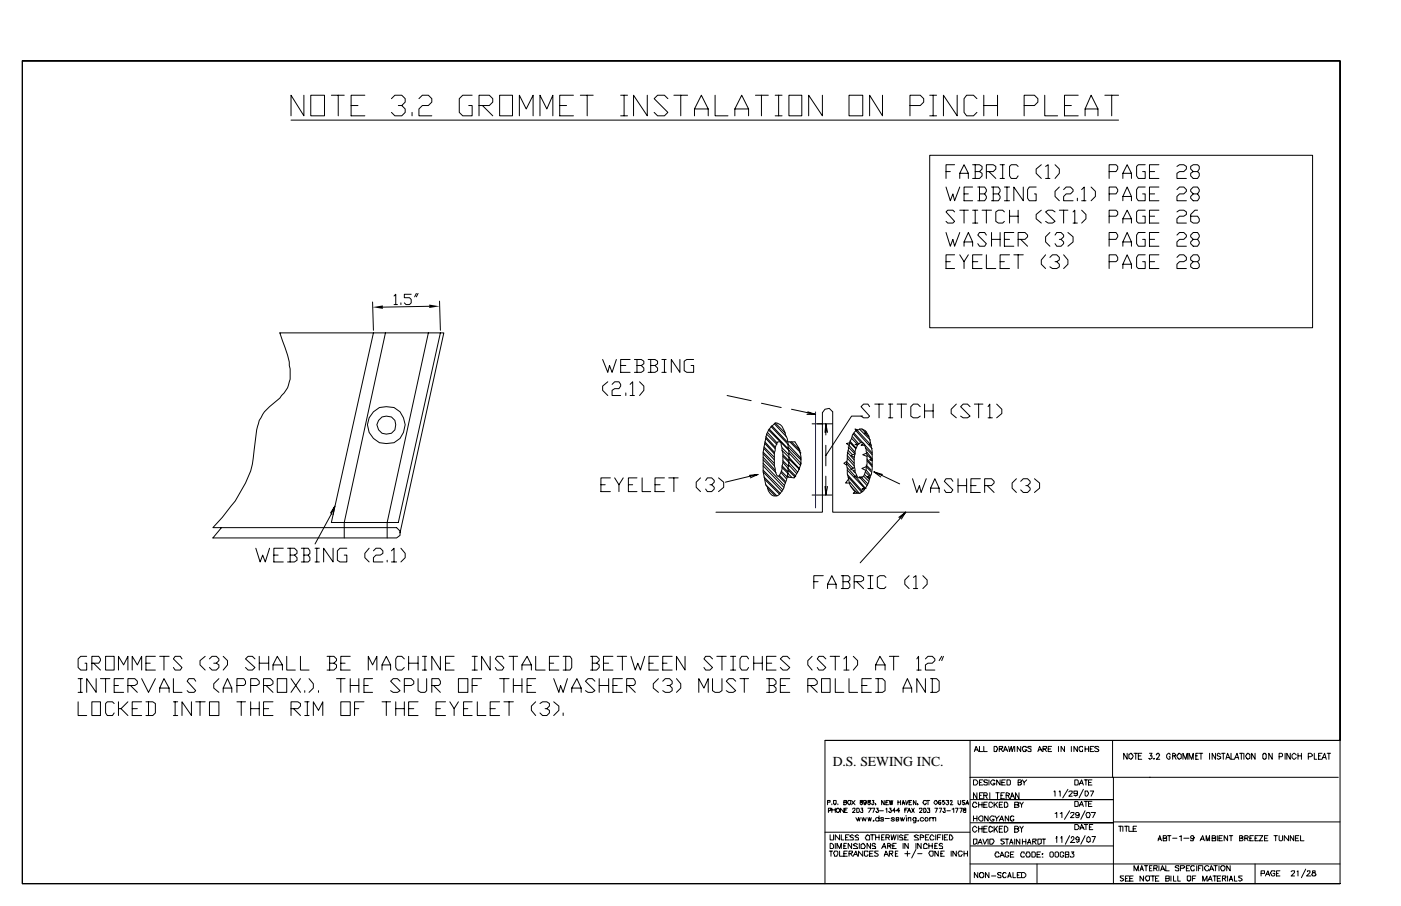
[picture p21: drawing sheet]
<svg xmlns="http://www.w3.org/2000/svg" width="432mm" height="279mm" viewBox="0 0 432 279" stroke-linecap="round" stroke-linejoin="round" font-family="sans-serif">
<defs><g id="words">
<text font-size="4.2" x="256.6" y="236.3">D.S. SEWING INC.</text>
</g></defs>
<g fill="none" stroke="#000" stroke-width=".31">
<path d="M6.9 18.8h406.1v209.5h-158.7v44.2M6.9 18.8v253.7h406.1M6.9 18.8h406.1v253.7M89.7 37h255.1M93.7 29.4v6.3l-4-6.3v6.3M95.8 29.4h4.2v6.3h-4.2zM102.1 29.4h4M104.2 29.4v6.3M108.2 32.5h2.1M112.4 29.4h-4.2v6.3h4.2M120.6 30.4l1.1-1h2.1l1.1 1v1.1l-1.1 1h-1M123.8 32.5l1.1 1.1v1.1l-1.1 1h-2.1l-1.1-1"/>
<path d="M127 34.7v1M129.1 30.4l1.1-1h1.8l1.1 1v1.1l-1.1 1h-1.8l-1.1 1.1v2.1h4M145.5 29.4h-2.9l-1 1v4.3l1 1h2.9v-3.2h-1M147.6 32.5h3.2l1.1-1v-1.1l-1.1-1h-3.2v6.3M148.7 32.5l3.2 3.2M154 29.4h4v6.3h-4zM160.1 35.7v-6.3l2.1 4.2 2.1-4.2v6.3M166.4 35.7v-6.3l2.1 4.2 1.9-4.2v6.3M172.5 32.5h2.1M176.7 29.4h-4.2v6.3h4.2M178.9 29.4h3.9M181 29.4v6.3"/>
<path d="M191.3 29.4h2.1M191.3 35.7h2.1M192.4 29.4v6.3M199.5 29.4v6.3l-4.2-6.3v6.3M205.8 30.4l-1-1h-2.1l-1.1 1 4.2 4.3-1 1h-2.1l-1.1-1M207.7 29.4h4.2M209.8 29.4v6.3M214 35.7v-2.1l2.2-4.2 2.1 4.2v2.1M214 33.6h4.3M220.4 29.4v6.3h4M226.5 35.7v-2.1l2.1-4.2 2.1 4.2v2.1M226.5 33.6h4.2"/>
<path d="M232.8 29.4h4M234.7 29.4v6.3M238.9 29.4h2.1M238.9 35.7h2.1M240 29.4v6.3M243.2 29.4h3.9v6.3h-3.9zM253.5 29.4v6.3l-4.3-6.3v6.3M261.7 29.4h4.2v6.3h-4.2zM272 29.4v6.3l-4-6.3v6.3M280.5 32.5h3.1l1.1-1v-1.1l-1.1-1h-3.1v6.3M286.5 29.4h2.2M286.5 35.7h2.2"/>
<path d="M287.6 29.4v6.3M295 29.4v6.3l-4.2-6.3v6.3M301.1 30.4l-1.1-1h-2.1l-.8 1v4.3l.8 1h2.1l1.1-1M303.2 32.5h4.2M303.2 29.4v6.3M307.4 29.4v6.3M315.6 32.5h3.2l1.1-1v-1.1l-1.1-1h-3.2v6.3M322 29.4v6.3h4M328.1 32.5h2.1M332.3 29.4h-4.2v6.3h4.2M334.4 35.7v-2.1l1.9-4.2 2.1 4.2v2.1M334.4 33.6h4"/>
<path d="M340.5 29.4h4.3M342.6 29.4v6.3M286.5 47.9h118v53.2h-118zM291.6 57.7l1.3 4.2 .8-2.1 .5 2.1 1.6-4.2M291.6 52.9h1.3M294.2 50.8h-2.6v4.2M295.8 55v-1.6l1.3-2.6 1.3 2.6v1.6M295.8 53.4h2.6M297.1 59.8h1.3M299.8 50.8h2.1l.8 .5v.8l-.8 .8M299.8 57.7h-2.7v4.2h2.7M300.6 52.9h1.3l.8 .5v.8l-.8 .8h-2.1"/>
<path d="M300.6 50.8v4.2M301.4 57.7h2.1l.5 .8v.5l-.5 .8M301.9 59.8h1.6l.5 .8v.5l-.5 .8h-2.1M301.9 57.7v4.2M304 52.9h2.1l.8-.8v-.8l-.8-.5h-2.1v4.2M304.8 52.9l2.1 2.1M305.6 57.7h2.1l.5 .8v.5l-.5 .8M306.1 59.8h1.6l.5 .8v.5l-.5 .8h-2.1M306.1 57.7v4.2M308.2 50.8h1.4M308.2 55h1.4M309 50.8v4.2"/>
<path d="M309.6 57.7h1.5M310.4 57.7v4.2M313.8 51.3l-.5-.5h-1.6l-.6 .5v2.9l.6 .8h1.6l.5-.8M315.4 57.7v4.2l-2.9-4.2v4.2M319.4 57.7h-2.2l-.5 .8v2.6l.5 .8h2.2v-2.1h-.6M320.9 50.8l-1.5 1.3v1.3l1.5 1.6M322.3 51.3l.8-.5v4.2M322.3 55h1.3M325.2 50.8l1.3 1.3v1.3l-1.3 1.6M326.5 57.7l-1.3 1.3v1.6l1.3 1.3M327.8 58.5l.8-.8h1.3l.8 .8v.5l-.8 .8h-1.3l-.8 .8v1.3h2.9M333.4 58.5l.8-.8v4.2"/>
<path d="M336.3 57.7l1.3 1.3v1.6l-1.3 1.3M341.8 52.9h2.2l.5-.8v-.8l-.5-.5h-2.2v4.2M341.8 59.8h2.2l.5-.8v-.5l-.5-.8h-2.2v4.2M346.1 55v-1.6l1.3-2.6 1.3 2.6v1.6M346.1 53.4h2.6M353 50.8h-2.2l-.5 .5v2.9l.5 .8h2.2v-2.1h-.8M353 57.7h-2.2l-.5 .8v2.6l.5 .8h2.2v-2.1h-.8M354.3 52.9h1.6M354.3 59.8h1.6M357.2 50.8h-2.9v4.2h2.9M357.2 57.7h-2.9v4.2h2.9M362.7 51.3l.8-.5h1.4l.8 .5v.8l-.8 .8h-1.4l-.8 .5v1.6h3"/>
<path d="M362.7 58.5l.8-.8h1.4l.8 .8v.5l-.8 .8h-1.4l-.8 .8v1.3h3M367.8 52.9l-.8-.8v-.8l.8-.5h1.3l.5 .5v.8l-.5 .8h-1.3l-.8 .5v.8l.8 .8h1.3l.5-.8v-.8l-.5-.5M367.8 59.8l-.8-.8v-.5l.8-.8h1.3l.5 .8v.5l-.5 .8h-1.3l-.8 .8v.5l.8 .8h1.3l.5-.8v-.5l-.5-.8M291.6 71.7l1.3 4.2 .8-2.1 .5 2.1 1.6-4.2M294.2 65.4l-.5-.6h-1.6l-.5 .6 2.6 2.9-.5 .5h-1.6l-.5-.5M294.2 78.6h-2.6v4.2h2.6M295.8 78.6l1.3 2.1v2.1M295.8 64.8h2.6M297.1 75.9v-1.3l1.3-2.9 1.4 2.9v1.3M297.1 64.8v4M297.1 74.6h2.7M298.4 78.6l-1.3 2.1"/>
<path d="M299.8 64.8h1.6M299.8 68.8h1.6M300.6 64.8v4M302.7 78.6h-2.9v4.2h2.9M302.7 64.8h2.9M304 72.5l-.5-.8h-1.6l-.5 .8 2.6 2.6-.5 .8h-1.6l-.5-.8M304 78.6v4.2h2.9M304 64.8v4M305.6 71.7v4.2M305.6 73.8h2.6M308.2 71.7v4.2M309.6 65.4l-.6-.6h-1.3l-.8 .6v2.9l.8 .5h1.3l.6-.5"/>
<path d="M309.6 61.9h1.5M309.6 73.8h1.5M311.1 78.6h-2.9v4.2h2.9M311.1 64.8v4M311.1 66.7h2.7M312.5 71.7h-2.9v4.2h2.9M312.5 78.6h2.9M313.8 73.8h2.1l.8-.8v-.5l-.8-.8h-2.1v4.2M313.8 64.8v4M313.8 78.6v4.2M314.6 73.8l2.1 2.1M320.9 64.8l-1.5 1.3v1.4l1.5 1.3"/>
<path d="M322.3 78.6l-1.4 1.6v1.3l1.4 1.3M323.6 71.7l-1.3 1.3v1.6l1.3 1.3M323.6 79.4l.8-.8h1.3l.8 .8v.8l-.8 .5h-.5M325.2 65.4l-.8-.6h-1.3l-.8 .6 2.9 2.9-.8 .5h-1.3l-.8-.5M325.2 72.5l.5-.8h1.3l.8 .8v.5l-.8 .8h-.5M326.5 64.8h2.6M327 73.8l.8 .8v.5l-.8 .8h-1.3l-.5-.8M327.8 78.6l1.3 1.6v1.3l-1.3 1.3M327.8 64.8v4M329.1 71.7l1.6 1.3v1.6l-1.6 1.3M330.7 65.4l.6-.6v4M330.7 68.8h1.4"/>
<path d="M332.1 61.1v.8M333.4 64.8l1.3 1.3v1.4l-1.3 1.3M333.4 61.9h1.3M341.8 66.7h2.2l.5-.6v-.7l-.5-.6h-2.2v4M341.8 73.8h2.2l.5-.8v-.5l-.5-.8h-2.2v4.2M346.1 61.9v-1.3l1.3-2.9 1.3 2.9v1.3M346.1 68.8v-1.3l1.3-2.7 1.3 2.7v1.3M346.1 75.9v-1.3l1.3-2.9 1.3 2.9v1.3M346.1 60.6h2.6M346.1 67.5h2.6M346.1 74.6h2.6M353 64.8h-2.2l-.5 .6v2.9l.5 .5h2.2v-2.1h-.8"/>
<path d="M353 71.7h-2.2l-.5 .8v2.6l.5 .8h2.2v-2.1h-.8M353 78.6h-2.2l-.5 .8v2.9l.5 .5h2.2v-2.1h-.8M354.3 66.7h1.6M354.3 73.8h1.6M357.2 64.8h-2.9v4h2.9M357.2 71.7h-2.9v4.2h2.9M357.2 78.6h-2.9v4.2h2.9M362.7 65.4l.8-.6h1.4l.8 .6v.7l-.8 .6h-1.4l-.8 .8v1.3h3M362.7 72.5l.8-.8h1.4l.8 .8v.5l-.8 .8h-1.4l-.8 .8v1.3h3M362.7 79.4l.8-.8h1.4l.8 .8v.8l-.8 .5h-1.4l-.8 .8v1.3h3M367.8 73.8l-.8-.8v-.5l.8-.8h1.3l.5 .8v.5l-.5 .8h-1.3l-.8 .8v.5l.8 .8h1.3l.5-.8v-.5l-.5-.8M369.1 64.8h-.8l-1.3 1.3v2.2l.8 .5h1.3l.5-.5v-.8l-.5-.8h-2.1"/>
<path d="M114.8 93.1l.3 8.8M121.4 91.3l.6-.5v3.1M121.4 93.9h1.1M123.6 93.4v.5M126.7 90.8h-2.1v1h1.6l.5 .5v1.1l-.5 .5h-1.1l-.5-.5M128.3 90.5l-.5 1M128.9 90.5l-.6 1M132.3 94.5l-14.3 .2M135.5 92.9l.2 9M291.6 80.7h1.3M299.8 80.7h1.6M308.2 80.7h1.4"/>
<path d="M325.7 80.7l.8 .8v.8l-.8 .5h-1.3l-.8-.5M341.8 80.7h2.2l.5-.5v-.8l-.5-.8h-2.2v4.2M346.1 82.8v-1.3l1.3-2.9 1.3 2.9v1.3M346.1 81.5h2.6M354.3 80.7h1.6M367.8 80.7l-.8-.5v-.8l.8-.8h1.3l.5 .8v.8l-.5 .5h-1.3l-.8 .8v.8l.8 .5h1.3l.5-.5v-.8l-.5-.8M115.1 102.7l-13 58.4h20.7l12.9-58.4M118.8 102.7l-12.7 58.4v4.8M132 102.7l-12.7 58.4v4.8M185.7 110.9l1.6 3.9 .6-2.1 .7 2.1 1.4-3.9M187.3 117.7l-1.6 1.4v1.3l1.6 1.6M188.6 118.5l.8-.8h1.4l.5 .8v.6l-.5 .8h-1.4l-.8 .5v1.6h2.7"/>
<path d="M191.3 112.7h1.6M194.2 110.9h-2.9v3.9h2.9M194.2 118.5l.8-.8v4.3M195.5 110.9h2.1l.8 .5v.8l-.8 .5M196.3 112.7h1.3l.8 .8v.8l-.8 .5h-2.1M196.3 110.9v3.9M197.1 117.7l1.3 1.4v1.3l-1.3 1.6M199.8 110.9h2.1l.8 .5v.8l-.8 .5M200.6 112.7h1.3l.8 .8v.8l-.8 .5h-2.1M200.6 110.9v3.9M204 114.8h1.3M204 110.9h1.3"/>
<path d="M204.8 110.9v3.9M209.5 110.9v3.9l-2.6-3.9v3.9M213.8 110.9h-2.1l-.8 .5v2.9l.8 .5h2.1v-2.1h-.8M115.1 127a6.1 6.1 0 0 1 8.2 0 6 6 0 0 1-1.9 9.5l-2.3 .3a5.7 5.7 0 0 1-5.4-3.5 5.7 5.7 0 0 1 1.4-6.3zM192.9 121.2v.8M194.2 122h1.3M224.1 122l7.4 1.6M234.7 124.4l6.1 1.3M235.2 139.4l3.5 3.5M235.2 140l3.5 3.7M235.5 137.8l3.2 3.2M235.5 138.4l3.2 3.4"/>
<path d="M235.7 136.3l3 3.1M235.7 136.8l3 3.2M236 134.7l2.9 3.1M236 135.2l2.9 3.2M236.3 133.9l3.1 3.2M236.5 133.3l2.9 3.2M236.8 132.6l10.1 10.3M237.1 132.3l5.8 6.1M237.6 131.5l9.3 9.8M237.9 131.2l4.7 5.1h2.4a8.6 8.6 0 0 1-.3 11.1l-2.1-.3-1.8-1.8M238.7 130.7l3.7 4M238.9 130.4a3.1 3.1 0 0 1 2.9 2.7l1.1 3.4 .3 2.9v3.2l-.3 1.6a13.8 13.8 0 0 1-2.4 7.9 2.12 2.12 0 0 1-2.1 .8 2.12 2.12 0 0 1-1.6-1.6l-.3-1-.5-.8a27 27 0 0 1 .8-16.7z"/>
<path d="M238.9 130.4l3.2 3.2M239.7 136.3h.8l.5 1.8 .3 1.6v3.2l-.3 .8a4.3 4.3 0 0 1-1 3.1h-.3a3.1 3.1 0 0 1-.8-2.3 14.5 14.5 0 0 1 0-6.4zM241 138.1l2.2 2.1M241 138.9l5.3 5.6M242.9 137.8l4 4M243.2 139.7l3.4 3.7M243.4 136.3l3.5 3.4M243.9 136.3l2.7 2.6M243.9 126.2l7.5 1.6-2.7-.5M249 127l2.4 .8h-2.7M250.3 130.7h6.1M254.3 133.3l.2-2.6v3.4"/>
<path d="M254.5 133.3v-2.6l.6 2.6M254.5 137.3v6.4M261.1 139.4l2.2 2.4M261.4 137.8l2.1 2.2-1.3 .5 1.1 .5v-.2M261.4 138.9l1.3 1.3M261.9 136l1.9 2.1M262.5 135.2l1.6 1.6M262.7 134.7l1.9 2.1M263 133.9l2.4 2.6M263.3 133.3l.5-.5 1.8-.5 1.1 .5 1.1 1.6a23.6 23.6 0 0 1 .8 11.9l-.6 1.1a7.1 7.1 0 0 1-2.9 4.7 3.8 3.8 0 0 1-3.4-3.7l-.6-2.4a21.9 21.9 0 0 1 2.2-12.7zM263.3 133.6l5.5 6.1M263.8 138.4l-1.9-1.9-1 .3 .8 .5 1.8 2.1"/>
<path d="M264.1 132.6l3.9 4.2M264.3 137.1l.8-.6a1.35 1.35 0 0 1 1.6 1.3l.3 .8a12.5 12.5 0 0 1-.8 8.2l-.8 .6h-.8l-.5-.6a12.5 12.5 0 0 1-.3-8.4zM264.3 132.6l-.8-.3 5.3 6.1M264.8 136.8l-1.3 .3 .8 .2M264.8 132.3l3.5 3.4M265.6 132.3l1.1 1M265.9 128.3h-3.4l-8 12.2M266.2 136.8l-.8 .5h1.3M266.7 133.6l1.1 1.1M266.7 138.1l2.1 2.1M267 133.1l-.6 .5h.8M267.2 139.7l-1.3 .5 1.3 .6"/>
<path d="M267.2 139.4l1.6 2.2-.8 .2 .8 .3v-.3M268 125.4l-.5-.8h-1.3l-.8 .8 2.6 2.9-.5 .6h-1.3l-.8-.6M268.3 136.5l-.5 .6 .8 .2-.3-.2M269.6 124.6h2.7M270.9 124.6v4.3M273.8 124.6h1.4M273.8 128.9h1.4M274.4 124.6v4.3M276.5 124.6h2.9M277.8 124.6v4.3M283.6 125.4l-.8-.8h-1.3l-.8 .8v2.9l.8 .6h1.3l.8-.6M285 124.6v4.3"/>
<path d="M285 126.7h2.6M287.6 124.6v4.3M294.7 124.6l-1.5 1.6v1.3l1.5 1.4M299 125.4l-.8-.8h-1.3l-.8 .8 2.9 2.9-.8 .6h-1.3l-.8-.6M300.3 124.6h2.6M301.6 124.6v4.3M304.5 125.4l.6-.8v4.3M304.5 128.9h1.4M307.2 124.6l1.6 1.6v1.3l-1.6 1.4M101.9 158.2l1.3-2.1-.5 2.7M103.2 156.1l-1.1 2.4-5 9.2M185.2 149.5h1.3"/>
<path d="M188.1 147.4h-2.9v4.2h2.9M189.4 147.4l1.4 2.1v2.1M192.1 147.4l-1.3 2.1M193.7 149.5h1.3M196.3 147.4h-2.6v4.2h2.6M197.9 147.4v4.2h2.7M201.9 149.5h1.6M204.8 147.4h-2.9v4.2h2.9M206.1 147.4h2.9M207.7 147.4v4.2M215.9 147.4l-1.3 1.3v1.6l1.3 1.3M217.5 148.2l.5-.8h1.3l.8 .8v.5l-.8 .8h-.5"/>
<path d="M219.3 149.5l.8 .8v.5l-.8 .8h-1.3l-.5-.8M220.7 158h32.8v-30.7l.8-1.1 1.3-.3 1 1.1v31h32.9M221.5 147.4l1.5 1.3v1.6l-1.5 1.3M231 146.6l2.6-.3-2.4 1.1M233.6 146.3l-10 2.4M235.2 145l6.1 6.1M235.2 142.9l6.6 6.9M235.2 141l3.7 4M235.2 145.5l5.8 6.1M235.2 143.7l6.4 6.6M235.2 141.8l4 4M235.5 147.1l5 5"/>
<path d="M235.7 147.9l4.5 4.5M236 149.5l3.4 3.4M236.5 150.5l2.4 2.4M240 146.8l2.1 2.2M240.2 146.6l1.9 1.8M240.8 145.8l1.6 1.8M241 143.7l1.9 1.8M241 144.2l2.9 2.9M241.3 142.1l1.9 1.8M241.3 140.2l1.9 1.9M241.3 142.6l4 4.2M241.3 140.8l4.5 4.7"/>
<path d="M242.6 146.6l.6 .5M242.9 145l2.1 2.1M243.2 143.4l2.3 2.6M243.2 141.6l3.1 3.1M250.3 152.7h6.1M254.3 150l.2 2.7 .6-2.7M254.5 146.8v5.9M260.9 143.4l-.8-.5 .8-.6 2.1 2.2M260.9 142.9l1.6 1.8M261.1 146.3l4.8 5.3M261.1 144.2l2.4 2.6M261.1 140.5l2.2 2.4"/>
<path d="M261.1 145l5.3 5.5M261.1 141.3l2.2 2.4M261.4 147.9l-.8 1.1h1.3M261.4 147.1l4.2 4.8M261.9 148.7l2.9 3.4M262.2 150l2.1 2.1M263 145.3l.5 .5M263.3 144.2l-1.1 .5 1.3 .6M263.5 151.6l-.5 .5h1.1M263.8 147.1l2.9 3.4M264.1 146.6l-.8 .5h1M265.1 147.4l2.1 2.4"/>
<path d="M265.6 147.4l1.9 1.8M265.9 147.1h-1.1l.6 .3M266.2 146.8l1.6 1.6M266.4 146.3l1.6 1.6M266.7 145l-1.1-.5 1.4-.6 1.6 1.6M266.7 145.5l1.3 1.3M267 145l1.3 1.6-1.1 .5 1.1 .3M267 150.5l-1.4 .3h.8M267 143.4l1.6 1.6M267.2 141.6l1.6 1.8M267.2 142.1l1.6 1.8M267.2 140.2l1.4 1.4"/>
<path d="M269.3 145.5l8 3.7M272 146.3l-2.7-.8 2.2 1.6M277 159.5l2.1-1.5-1.3 2.1M277.3 159.8l1.8-1.8-14 15.6M281.3 147.6l1.3 4.3 .8-2.1 .5 2.1 1.6-4.3M286.8 151.9v-1.4l1.3-2.9 1.4 2.9v1.4M286.8 150.5h2.7M293.7 148.4l-.5-.8h-1.6l-.6 .8 2.7 2.7-.5 .8h-1.6l-.6-.8M295.3 147.6v4.3M295.3 149.8h2.6M297.9 147.6v4.3M299.2 149.8h1.6"/>
<path d="M302.2 147.6h-3v4.3h3M303.5 149.8h2.1l.8-.8v-.6l-.8-.8h-2.1v4.3M304.3 149.8l2.1 2.1M313.3 147.6l-1.4 1.4v1.5l1.4 1.4M314.6 148.4l.8-.8h1.3l.8 .8v.6l-.8 .8h-.5M316.7 149.8l.8 .7v.6l-.8 .8h-1.3l-.8-.8M318.8 147.6l1.6 1.4v1.5l-1.6 1.4M68.3 162.7l-2.7 3.2h56.6l1.1-.8v-1.3l-1.1-1.1h-56.6l2.9-3.2 2.7-3.4a34.4 34.4 0 0 0 6.6-13l1.6-11.6a13.1 13.1 0 0 1 3.7-6.1 25 25 0 0 0 5.5-5.8 12.6 12.6 0 0 0 .6-6.9 23 23 0 0 0-2.2-7.7l-.7-2.3h50.5l-13.5 61.6M78.8 169.1l1.4 4.2 .8-2.1 .8 2.1 1.3-4.2M84.4 171.2h1.3M87.3 169.1h-2.9v4.2h2.9M88.6 169.1h2.2l.7 .8v.8l-.7 .5"/>
<path d="M89.4 171.2h1.4l.7 .8v.8l-.7 .5h-2.2M89.4 169.1v4.2M92.9 169.1h2.1l.5 .8v.8l-.5 .5M93.7 171.2h1.3l.5 .8v.8l-.5 .5h-2.1M93.7 169.1v4.2M97.1 173.3h1.3M97.1 169.1h1.3M97.6 169.1v4.2M102.7 169.1v4.2l-3-4.2v4.2M106.9 169.1h-2.1l-.8 .8v2.9l.8 .5h2.1v-2.1h-.8M113.8 169.1l-1.4 1.6v1.3l1.4 1.3M115.1 169.9l.8-.8h1.3l.8 .8v.8l-.8 .5h-1.3l-.8 .8v1.3h2.9"/>
<path d="M119.3 172.8v.5M120.6 169.9l.8-.8v4.2M120.6 173.3h1.6M123.6 169.1l1.3 1.6v1.3l-1.3 1.3M250.8 179.4h1.3M253.7 177.5h-2.9v4M259.3 177.5h2.1l.5 .6v.8l-.5 .5M259.8 179.4h1.6l.5 .8v.8l-.5 .5h-2.1M259.8 177.5v4M263.3 179.4h2.1l.8-.5v-.8l-.8-.6h-2.1v4M264.1 179.4l2.1 2.1M267.5 177.5h1.6"/>
<path d="M268.3 177.5v4M273 178.1l-.5-.6h-1.3l-.8 .6v2.9l.8 .5h1.3l.5-.5M280.2 177.5l-1.3 1.4v1.3l1.3 1.3M281.5 178.1l.8-.6v4M284.4 177.5l1.4 1.4v1.3l-1.4 1.3M255.1 181.5v-1.3l1.3-2.7 1.3 2.7v1.3M255.1 180.2h2.6M267.5 181.5h1.6M281.5 181.5h1.3M24.1 216.4v4.3h2.6M24.1 209.3h1.3M24.1 213.5h1.3"/>
<path d="M24.9 209.3v4.2M26.7 202.4h-1.8l-.8 .8v2.6l.8 .8h1.8v-2.1h-.5M28.3 216.4h2.7v4.3h-2.7zM28.3 204.5h2.1l.6-.8v-.5l-.6-.8h-2.1v4.2M28.8 204.5l2.2 2.1M29.6 209.3v4.2l-2.9-4.2v4.2M31 209.3h2.9M32.5 202.4h2.7v4.2h-2.7zM32.5 209.3v4.2M35.2 217l-.5-.6h-1.6l-.6 .6v2.9l.6 .8h1.6l.5-.8M35.2 211.4h1.3M36.5 206.6v-4.2l1.6 2.7 1.3-2.7v4.2"/>
<path d="M36.5 216.4v4.3M37.3 218.5l2.1 2.2M38.1 209.3h-2.9v4.2h2.9M39.4 211.4h2.1l.8-.5v-.8l-.8-.8h-2.1v4.2M39.4 216.4l-2.1 2.1h-.8M40.2 211.4l2.1 2.1M40.7 206.6v-4.2l1.6 2.7 1.4-2.7v4.2M40.7 218.5h1.6M43.7 209.3l2.1 4.2 2.1-4.2M43.7 216.4h-3v4.3h3M45 216.4h2.1l.8 .6v2.9l-.8 .8h-2.1M45 204.5h1.3"/>
<path d="M45.8 216.4v4.3M47.9 202.4h-2.9v4.2h2.9M49.2 213.5v-1.3l1.3-2.9 1.6 2.9v1.3M49.2 202.4h2.9M49.2 212.2h2.9M50.5 202.4v4.2M53.4 209.3v4.2h2.7M53.4 216.4h1.4M54 216.4v4.3M56.1 203.2l-.5-.8h-1.6l-.6 .8 2.7 2.6-.5 .8h-1.6l-.6-.8M59 216.4v4.3l-2.9-4.3v4.3M60.3 210.1l-.5-.8h-1.6l-.5 .8 2.6 2.9-.5 .5h-1.6l-.5-.5"/>
<path d="M60.3 216.4h2.9M61.6 216.4v4.3M63.2 202.4l-1.6 1.3v1.4l1.6 1.5M64.6 216.4h2.9v4.3h-2.9zM64.6 203.2l.8-.8h1.3l.8 .8v.5l-.8 .8h-.8M66.7 204.5l.8 .6v.7l-.8 .8h-1.3l-.8-.8M67.5 209.3l-1.6 1.6v1.3l1.6 1.3M68.8 202.4l1.3 1.3v1.4l-1.3 1.5M68.8 213.5v-1.3l1.3-2.9 1.3 2.9v1.3M68.8 212.2h2.6M73 211.4h2.1l.6-.5v-.8l-.6-.8h-2.1v4.2M73 216.4h2.7"/>
<path d="M74.3 216.4v4.3M77.3 211.4h1.8l.8-.5v-.8l-.8-.8h-1.8v4.2M77.3 218.5h2.6M77.3 216.4v4.3M78.6 203.2l-.8-.8h-1.3l-.8 .8 2.9 2.6-.8 .8h-1.3l-.8-.8M79.9 204.5h2.9M79.9 202.4v4.2M79.9 216.4v4.3M81.2 211.4h2.1l.8-.5v-.8l-.8-.8h-2.1v4.2M81.2 218.5h1.6M82 211.4l2.1 2.1M82.8 202.4v4.2"/>
<path d="M84.1 206.6v-1.5l1.4-2.7 1.5 2.7v1.5M84.1 216.4h-2.9v4.3h2.9M84.1 205.1h2.9M85.5 209.3h2.9v4.2h-2.9zM88.4 202.4v4.2h2.6M89.7 218.5h2.1l.8-.7v-.8l-.8-.6h-2.1v4.3M89.7 209.3l2.9 4.2M90.5 218.5l2.1 2.2M92.6 202.4v4.2h2.6M92.6 209.3l-2.9 4.2M93.9 213v.5M93.9 216.4h1.3"/>
<path d="M94.7 216.4v4.3M95.2 209.3l1.4 1.6v1.3l-1.4 1.3M98.2 213v.5M100.8 202.4h2.1l.8 .8v.5l-.8 .8M101.6 204.5h1.3l.8 .6v.7l-.8 .8h-2.1M101.6 202.4v4.2M103.7 209.3h2.7M105 216.4h2.9v4.3h-2.9zM105 204.5h1.4M105 209.3v4.2M107.9 202.4h-2.9v4.2h2.9M107.9 211.4h2.7"/>
<path d="M107.9 209.3v4.2M109.3 218.5h1.3M110.6 209.3v4.2M112.2 216.4h-2.9v4.3M112.2 211.4h1.3M113.5 206.6v-4.2l1.3 2.7 1.4-2.7v4.2M114.8 209.3h-2.6v4.2h2.6M117.7 206.6v-1.5l1.4-2.7 1.3 2.7v1.5M117.7 205.1h2.7M117.7 216.4h2.7M119.1 216.4v4.3M122 218.5h2.6"/>
<path d="M122 216.4v4.3M123.3 210.1l-.8-.8h-1.3l-.8 .8 2.9 2.9-.8 .5h-1.3l-.8-.5M124.6 203.2l-.8-.8h-1.3l-.5 .8v2.6l.5 .8h1.3l.8-.8M124.6 211.4h2.1l.8-.5v-.8l-.8-.8h-2.1v4.2M124.6 216.4v4.3M125.9 204.5h3M125.9 202.4v4.2M125.9 218.5h1.6M128.9 209.3v3.7l.7 .5h1.4l.5-.5v-3.7M128.9 216.4h-3v4.3h3M128.9 202.4v4.2M130.2 206.6h1.3"/>
<path d="M130.2 202.4h1.3M131 202.4v4.2M133.1 211.4h2.1l.5-.5v-.8l-.5-.8h-2.1v4.2M133.6 211.4l2.1 2.1M134.4 218.5h1.3M135.7 202.4v4.2l-2.6-4.2v4.2M137.3 216.4h-2.9v4.3h2.9M137.3 204.5h1.3M138.6 216.4l1.4 2.1v2.2M140 202.4h-2.7v4.2h2.7M141.3 209.3h2.9v4.2h-2.9zM141.3 216.4l-1.3 2.1"/>
<path d="M142.9 218.5h1.3M145.5 216.4h-2.6v4.3h2.6M145.5 206.6h1.6M145.5 202.4h1.6M145.5 211.4h1.6M146.3 202.4v4.2M147.1 216.4v4.3h2.7M148.4 209.3h-2.9v4.2M151.1 202.4v4.2l-2.7-4.2v4.2M151.1 218.5h1.6M154 216.4h-2.9v4.3h2.9M154 209.3h2.9"/>
<path d="M155.3 203.2l-.5-.8h-1.6l-.5 .8 2.6 2.6-.5 .8h-1.6l-.5-.8M155.3 209.3v4.2M155.3 216.4h2.9M156.9 202.4h2.6M156.9 216.4v4.3M158.2 202.4v4.2M158.2 209.3v4.2M158.2 211.4h2.7M160.9 206.6v-1.5l1.6-2.7 1.3 2.7v1.5M160.9 205.1h2.9M160.9 209.3v4.2M162.5 211.4h1.3"/>
<path d="M165.1 202.4v4.2h2.9M165.1 209.3h-2.6v4.2h2.6M165.1 216.4l-1.3 1.4v1.3l1.3 1.6M166.4 217l.8-.6h1.3l.8 .6v.8l-.8 .7h-.5M168.5 218.5l.8 .6v.8l-.8 .8h-1.3l-.8-.8M169.3 204.5h1.4M170.7 209.3l1.5 4.2 .6-2.1 .8 2.1 1.3-4.2M170.7 216.4l1.5 1.4v1.3l-1.5 1.6M172.2 202.4h-2.9v4.2h2.9M173.6 202.4h2.1l.5 .8v2.6l-.5 .8h-2.1M173.6 219.9v.8M174.4 202.4v4.2"/>
<path d="M176.2 213.5v-1.3l1.6-2.9 1.3 2.9v1.3M176.2 212.2h2.9M182 202.4h1.9l.8 .8v.5l-.8 .8M182.6 204.5h1.3l.8 .6v.7l-.8 .8h-1.9M182.6 202.4v4.2M183.4 210.1l-.8-.8h-1.4l-.8 .8 3 2.9-.8 .5h-1.4l-.8-.5M184.7 211.4h2.9M184.7 209.3v4.2M186 204.5h1.6M187.6 209.3v4.2M188.9 202.4h-2.9v4.2h2.9M188.9 211.4h1.3"/>
<path d="M190.2 202.4h2.9M191.8 209.3h-2.9v4.2h2.9M191.8 202.4v4.2M193.1 211.4h2.2l.5-.5v-.8l-.5-.8h-2.2v4.2M193.7 211.4l2.1 2.1M194.5 202.4l1.3 4.2 .8-2.1 .8 2.1 1.3-4.2M200 204.5h1.3M202.9 202.4h-2.9v4.2h2.9M202.9 209.3l-1.6 1.6v1.3l1.6 1.3M204.3 210.1l.8-.8h1.3l.8 .8v.8l-.8 .5h-.8M204.3 204.5h1.3M206.4 211.4l.8 .8v.8l-.8 .5h-1.3l-.8-.5"/>
<path d="M207.2 202.4h-2.9v4.2h2.9M208.5 209.3l1.3 1.6v1.3l-1.3 1.3M211.1 202.4v4.2l-2.6-4.2v4.2M215.4 213.5v-4.2l1.6 2.9 1.3-2.9v4.2M219.6 203.2l-.8-.8h-1.3l-.5 .8 2.6 2.6-.8 .8h-1.3l-.5-.8M219.6 209.3v3.7l.8 .5h1.3l.8-.5v-3.7M220.9 202.4h2.9M222.5 202.4v4.2M225.2 206.6h1.5M225.2 202.4h1.5M226 202.4v4.2M226.7 210.1l-.7-.8h-1.4l-.8 .8 2.9 2.9-.7 .5h-1.4l-.8-.5"/>
<path d="M228.1 209.3h2.6M229.4 209.3v4.2M230.7 203.2l-.5-.8h-1.6l-.5 .8v2.6l.5 .8h1.6l.5-.8M232.3 204.5h2.6M232.3 202.4v4.2M234.9 202.4v4.2M236.3 209.3h2.1l.8 .8v.8l-.8 .5M236.3 204.5h1.6M237.1 211.4h1.3l.8 .8v.8l-.8 .5h-2.1M237.1 209.3v4.2M239.2 202.4h-2.9v4.2h2.9M240.5 211.4h1.6"/>
<path d="M243.4 203.2l-.8-.8h-1.3l-.8 .8 2.9 2.6-.8 .8h-1.3l-.8-.8M243.4 209.3h-2.9v4.2h2.9M249 211.4h2.1l.8-.5v-.8l-.8-.8h-2.1v4.2M249.8 211.4l2.1 2.1M250.3 202.4l-1.3 1.3v1.4l1.3 1.5M253.2 209.3h2.7v4.2h-2.7zM254.5 203.2l-.8-.8h-1.3l-.5 .8 2.6 2.6-.8 .8h-1.3l-.5-.8M255.9 202.4h2.9M257.4 209.3v4.2h2.7M257.4 202.4v4.2M260.1 203.2l.8-.8v4.2M260.1 206.6h1.6"/>
<path d="M261.7 209.3v4.2h2.6M263 202.4l1.3 1.3v1.4l-1.3 1.5M265.6 211.4h1.6M268.6 209.3h-3v4.2h3M269.9 206.6v-1.5l1.3-2.7 1.6 2.7v1.5M269.9 209.3h2.1l.8 .8v2.9l-.8 .5h-2.1M269.9 205.1h2.9M270.7 209.3v4.2M274.1 202.4h2.9M275.4 202.4v4.2M278.3 213.5v-1.3l1.4-2.9 1.3 2.9v1.3M278.3 212.2h2.7"/>
<path d="M282.6 203.2l.5-.8v4.2M282.6 206.6h1.3M285.2 203.2l.8-.8h1.3l.8 .8v.5l-.8 .8h-1.3l-.8 .6v1.5h2.9M285.2 209.3v4.2l-2.6-4.2v4.2M286.8 209.3h1.9l.8 .8v2.9l-.8 .5h-1.9M287.3 209.3v4.2M290.2 202.4l-.7 1.3M290.8 202.4l-.6 1.3M53.4 220.7h1.4M93.9 220.7h1.3M96.6 220.7v-4.3l1.6 2.7 1.3-2.7v4.3M254.3 228.3h158.7"/>
<path d="M299 239.7h44.2M299 228.3v44.2M300.3 231.8l.5-1.6 .8 1.6M300.6 231.2h.8M301.9 230.2v1.6h1M303.2 230.2v1.6h1.1M306.4 230.2h.8l.2 .5-.2 1.1h-.8zM308 231l1-.3v-.5h-1v1.6M308.5 231l.5 .8M309.3 231.8l.5-1.6 .8 1.6M309.6 231.2h.8M310.9 230.2l.2 1.6 .6-1.6 .2 1.6 .6-1.6"/>
<path d="M312.7 230.2v1.6M314.6 230.2v1.6l-1.1-1.6v1.6M316.4 230.5h-.2v-.3h-.8v.3h-.3v.7l.3 .6h.8l.2-.6h-.5M317.8 230.5v-.3h-.8l-.3 .3 1.1 .5v.8h-.8l-.3-.3M319.9 231.8l.5-1.6 .8 1.6M320.1 231.2h.8M321.5 231h.8l.2-.3v-.5h-1v1.6M322 231l.5 .8M323.1 231h.7M324.1 230.2h-1v1.6h1M326.2 230.2v1.6M328.1 230.2v1.6l-1.1-1.6v1.6"/>
<path d="M330.2 230.2v1.6M332.1 230.2v1.6l-1.1-1.6v1.6M333.6 230.5v-.3h-.8v.3h-.2v.7l.2 .6h.8v-.6M334.4 231h1.1M334.4 230.2v1.6M335.5 230.2v1.6M336 231h.5M337.1 230.2h-1.1v1.6h1.1M338.7 230.5l-.3-.3h-.8l-.3 .3 1.1 .5 .3 .5-.3 .3h-.8l-.3-.3M342.9 228.3v11.4M347.4 232.3v1.9l-1.1-1.9v1.9M347.9 232.6l.6-.3 .5 .3 .2 .8-.5 .8-.8-.3z"/>
<path d="M349.5 232.3h1.1M350 232.3v1.9M350.8 233.1h.8M351.9 232.3h-1.1v1.9h1.1M354.3 232.3h.8l-.6 .8h.6v.8l-.6 .3-.5-.3M354.3 239.7h58.2M354.5 239.7h-11.3v32.8M355.6 233.9h.3l-.3 .3zM356.4 232.8l.3-.5h.5l.3 .5-1.1 1.4h1.1M360.6 232.8l-.2-.5-.8 .5v.8l.5 .6 .5-.3v-.5h-.2M361.4 233.1h.8l.3-.3-.6-.5h-.5v1.9M361.9 233.1l.6 1.1"/>
<path d="M363.3 232.3l.8 .3v1.3l-.6 .3h-.2l-.6-.8zM364.6 234.2v-1.9l.8 1.9 .5-1.9v1.9M366.4 234.2v-1.9l.8 1.9 .6-1.9v1.9M368.6 233.1h.5M369.4 232.3h-.8v1.9h.8M369.6 232.3h1.1M370.2 232.3v1.9M372.8 232.3v1.9M374.6 232.3v1.9l-1-1.9v1.9M376.2 232.6l-.5-.3-.5 .3v.5l1 .3v.5l-.5 .3-.5-.3M376.5 232.3h1.1M377 232.3v1.9"/>
<path d="M377.8 234.2l.6-1.9 .7 1.9M378.1 233.6h.8M379.4 232.3v1.9h1.1l.8-1.9 .5 1.9M380.7 233.6h.8M382.1 232.3h1M382.6 232.3v1.9M383.4 232.3v1.9M384.2 232.6h.2v-.3l.8 .3v1.3l-.5 .3-.5-.3-.3-.5zM386.8 232.3v1.9l-1-1.9v1.9M389.2 232.6h.3v-.3h.5v.3h.3v1.3h-.3v.3h-.5v-.3h-.3zM392.1 232.3v1.9l-1-1.9v1.9M394.2 233.4h.8l.3-.3v-.5l-.3-.3h-.8v1.9"/>
<path d="M396.1 232.3v1.9M397.7 232.3v1.9l-1.1-1.9v1.9M399.5 232.8l-.5-.5-.8 .5v.8l.5 .6 .8-.6M400 233.1h1.1M400 232.3v1.9M401.1 232.3v1.9M403.2 233.4h.8l.5-.3v-.3l-.5-.5h-.8v1.9M405.1 232.3v1.9h.8M406.4 233.1h.5M407.5 232.3h-1.1v1.9h1.1l.8-1.9 .5 1.9M407.7 233.6h.8M409 232.3h1.1"/>
<path d="M409.6 232.3v1.9M254.3 256.6h44.7M255.1 247.4h.8v-.5h-.8v1.3M255.3 250h.6v-.2h.2v-.6h-.8v1.4M255.9 257.4v1.6h1v-1.6M256.4 247.9v.3zM256.4 249.2v1.4M256.4 249.8h1M256.9 246.9h.8v1h-.3v.3l-.5-.3zM257.4 249.2v1.4M257.7 249.5h.3v-.3h.5v.3h.3v.8h-.3v.3h-.5v-.3h-.3zM258.2 247.9v.3z"/>
<path d="M258.8 257.4v1.6l-1.4-1.6v1.6M259.3 257.4v1.6h.8M260.1 249.2v1.4l-1.1-1.4v1.4M260.1 247.4h.8v-.5h-.8v1.3h.5l.3-.3v-.5h-.3M260.3 249.8h.6M260.6 258.2h.5M261.1 249.2h-.8v1.4h.8M261.4 246.9h.8v1a.56 .56 0 0 1-.8 0 .56 .56 0 0 1 0-.8zM261.7 257.4h-1.1v1.6h1.1M262.5 246.9l1 1.3M262.7 249.5l.3-.3h.5v.6l-.8 .8h.8M263 257.7l-.3-.3-.8 .3 .3 .5h.5l.3 .3v.5h-1.1"/>
<path d="M263.5 246.9l-1 1.3M263.8 252.1l.5 1.1 .3-1.1 .2 1.1 .3-1.1M264.1 249.2h.5l.2 .3v.8l-.2 .3h-.5zM264.6 257.7l-.3-.3-.8 .3 .3 .5h.5l.3 .3v.5h-1.1M265.1 246.9l.3 .5 .5 .2-.3 .6-.5-.3v-.5h.5l.3-.5zM265.4 249.2h.5l-.3 .6h.3v.8h-.5l-.3-.3M265.6 252.1l.3 1.1 .3-1.1 .5 1.1 .3-1.1M267 257.7h.2v-.3l.8 .3v1.3h-1l-.3-.5zM267 247.1v.3l-.6 .2-.2-.2v-.5h.8v1h-.3v.3l-.5-.3M267.5 246.9v.2l.8 .5-.3 .6-.5-.3v-.5h.5l.3-.5zM267.5 249.2h1.1l-.8 1.4M267.5 252.1l.3 1.1 .2-1.1 .3 1.1 .3-1.1"/>
<path d="M268.3 257.4h1.3M268.8 249.2h.8l-.5 1.4M268.8 246.9h.5l-.2 .5h.2v.5l-.2 .3-.5-.3M268.8 257.4v1.6M269.1 253.2l.2-.3v.3zM269.9 247.9v.3M269.9 258.2h1M269.9 257.4v1.6M270.1 249.2h.6l-.3 .6 .5 .2-.2 .6h-.6v-.3h-.2M270.9 252.4l-.2-.3h-.6l-.2 .3v.5l.2 .3h.6l.2-.3M270.9 251.6v1.6M270.9 257.4v1.6"/>
<path d="M271.2 250h1.1M271.7 258.2h.6M272.3 252.4v-.3h-.8l.2 .6h.6v.5h-.8v-.3M272.5 257.4h-.8v1.6h.8M272.5 246.9v1.3l-.8-1.3v1.3M272.8 252.4h1.3M273 258.2h1.1v-.5l-.3-.3h-.8v1.6M273 249.5l.3-.3v1.4M273 247.4h.6M273.6 258.2l.5 .8M273.8 246.9h-.8v1.3h.8M274.1 249.2h.5l-.2 .6 .5 .2-.3 .6h-.5v-.3h-.3"/>
<path d="M274.1 246.9l.3 1.3 .2-1.3 .3 1.3 .3-1.3M274.6 257.4l.3 1.6 .5-1.6 .3 1.6 .5-1.6M275.7 252.4l-.3-.3h-.5l-.3 .3 1.1 .5-.3 .3h-.5l-.3-.3M276 250h-.8l.5-.8v1.4M276.2 252.7h.8v-.6h-.8v1.1h.6l.2-.3M276.8 246.9v1.3M276.8 257.4v1.6M276.8 247.4h.7M277.3 250h-1.1l.8-.8v1.4M277.5 252.1l.3 1.1 .3-1.1 .2 1.1 .6-1.1M277.5 246.9v1.3M278.1 248.2l.2-1.3 .6 1.3"/>
<path d="M278.1 247.6h.8M278.3 257.7l-.5-.3-.5 .3v.5h.8l.2 .6v.2h-1M278.9 258.2h.5M278.9 249.8h.5M279.1 251.6h.3zM279.1 246.9l.3 1.3 .5-1.3M279.4 252.1v1.1M279.7 249.2h-.8v1.4M279.7 250.6l.5-1.4 .5 1.4M279.9 257.4h-1v1.6h1M279.9 252.4l.3-.3h.5v1.1M279.9 250h.6"/>
<path d="M279.9 252.1v1.1M280.2 247.4h.5M281 246.9h-.8v1.3h.8M281 249.2l.8 1.4M281.8 249.2l-.8 1.4M282.3 246.9v1.3l-.8-1.3v1.3M282.3 252.1v1.4l-.3 .2h-.5M282.3 252.4l-.3-.3h-.5l-.2 .6 .2 .5h.5l.3-.3M282.8 253.2l.3-.3v.3zM282.8 247.9v.3M283.1 257.7l-.5-.3-.8 .3 .2 .5h.6l.5 .6v.2h-1.3M283.4 249.5v-.3h.8v.6l-.8 .8h.8"/>
<path d="M283.6 258.2h1.1v-.5l-1.1-.3v1.6M284.7 249.2h.5l.3 .6-.3 .8h-.5zM284.7 252.4l-.3-.3h-.5l-.3 .3v.5l.3 .3h.5l.3-.3M285.2 252.1h.6l.2 .3v.5l-.2 .3h-.6l-.2-.5zM285.2 258.2h.6M285.5 247.1v-.2h-.8v.2a.56 .56 0 0 0 0 .8 .56 .56 0 0 0 .8 0v-.3M285.8 249.2h.7l-.2 .6h.2v.8h-.7v-.3M285.8 246.9h.7M286 246.9v1.3M286.3 257.4h-1.1v1.6h1.1M286.5 252.4l.3-.3h.5l.3 .3v.8M286.5 252.1v1.1"/>
<path d="M287.6 252.4v-.3h.8v1.1M287.9 258l-.8-.6-.6 .8 .3 .8h.8l.3-.2M288.1 246.9h.6l.2 .5-.5 .8-.5-.6zM288.1 249.2h.8l-.5 1.4M288.4 257.4v1.6M288.9 258.2h.8M289.5 249.2h.7l-.5 1.4M290 257.4h-1.1v1.6M290 246.9h-.5l-.3 .2v.8l.5 .3v-.3h.3v-.5h-.8v.2M290.5 257.4v1.6M290.8 249.2h.5l-.3 .6h.3v.8h-.5v-.3h-.3M291 246.9h-.5v.5l.3-.3 .5 .5-.5 .6-.3-.3"/>
<path d="M291 258.2h.6M291.6 246.9h.8l-.3 .5h.3v.5l-.3 .3-.5-.3M291.8 250h1.1M292.1 257.4h-1.1v1.6h1.1M292.6 257.4h.6l.5 .8-.3 .8h-.8zM292.9 247.1v-.2h.5v.5l-.5 .8h.8M293.4 249.5l.6-.3v1.4M294.5 249.2h.8l-.6 1.4M295.3 246.9v1h.2v.3l.6-.3v-1M295.8 249.2h.8l-.5 1.4M297.1 249.2l-.2 .3 .2 .3h.6v.8h-.6l-.2-.3 .2-.5h.6v-.6zM297.4 246.9h-.8v.5h.5v.2h.3l-.3 .6-.5-.3"/>
<path d="M297.7 248.2l.5-1.3 .2 1.3M297.9 247.6h.5M299.2 246.6h44M299.2 253.7h44M300 240.5h.8l.6 .5v.6l-.6 .5h-.8zM300 258.8h1.1v1.3l-1.1 .2zM300 251.6v1.6M300 252.4h1.1M301.1 247.9l-.3-.5h-.8l-.2 .5v.8h.2v.3h.8v-.3h.3M301.1 244.5v1.8l-1.1-1.8v1.8M301.1 255.3l-.5-.5-.8 .5v.8l.5 .5 .8-.5M301.1 251.6v1.6"/>
<path d="M301.6 247.4v1.6M301.6 254.8v1.8M301.6 248.2h1.1M301.6 255.6h1.1M301.6 259.8h.8M301.9 241.3h.5M301.9 245.3h.5M302.2 251.6h.5l.2 .3v1l-.2 .3h-.5l-.6-.5v-.6zM302.7 247.4v1.6M302.7 254.8v1.8M302.9 240.5h-1v1.6h1M302.9 244.5h-1v1.8h1"/>
<path d="M302.9 258.8l.6 1.5 .8-1.5M303.2 245.3h1.1v-.6l-.3-.2h-.8v1.8M303.2 248.2h.8M303.2 255.6h.8M303.7 245.3l.6 1M304.3 240.8v-.3h-.8l-.3 .3 .3 .5h.8v.8h-.8l-.3-.3M304.3 247.4h-1.1v1.6h1.1M304.3 254.8h-1.1v1.8h1.1M304.5 251.6v1.6l-1-1.6v1.6M304.5 258.8v1.5M304.8 240.5v1.6M305.1 258.8h1l.3 .8-.5 .7h-.8z"/>
<path d="M305.1 244.5v1.8M305.9 247.9l-.3-.5h-.5l-.3 .2v1.1l.3 .3h.5l.3-.3M305.9 255.3v-.2l-.6-.3-.5 .3v1.3l.5 .2 .6-.2v-.3M306.4 251.9l-.3-.3h-.5l-.5 .5v.6l.5 .5h.5l.3-.5h-.5M306.4 247.4v1.6M306.4 254.8v1.8M306.7 240.8h-.3v-.3h-.5l-.6 .5v.6l.6 .5h.5v-.3h.3v-.2h-.6M306.7 251.6l.5 .8v.8M306.9 248.2l.5 .8M306.9 244.5h1.1M306.9 255.6l.5 1M307.4 244.5v1.8"/>
<path d="M307.4 247.4l-1 1M307.4 254.8l-1 1.3M308 253.2l.8-1.6 .5 1.6M308 248.2h.8M308 255.6h.8M308 251.6l-.8 .8M308.2 240.5v1.6l-1-1.6v1.6M308.2 252.7h.8M308.5 245.3h.5M308.8 241.3h.8M309 247.4h-1v1.6h1M309 254.8h-1v1.8h1"/>
<path d="M309.6 247.4h.8l.2 .5v.8h-.2v.3h-.8zM309.6 254.8h.5l.5 .5v.8l-.5 .5h-.5zM309.6 244.5h-1.1v1.8h1.1M309.6 258.8h-1.1v.5l1.1 .5v.3l-.6 .2-.5-.2M309.8 240.5h-1v1.6h1M309.8 258.8h1.1M310.1 245.3h.8l.2-.6-1-.2v1.8M310.4 240.5h.7l.3 .3v1l-.3 .3h-.7zM310.4 258.8v1.5M310.6 245.3l.5 1M310.9 251.6v1.6l-1.1-1.6v1.6M311.4 246.3l.5-1.8 .8 1.8"/>
<path d="M311.4 259.8h.8M311.7 245.5h.8M312.5 251.9l-.3-.3h-.5v.3h-.3v1h.3v.3h.5l.3-.3v-.2h-.3M312.7 248.2h1.1v-.3h.3l-.3-.5h-1.1v1.6h1.1l.3-.3v-.3l-.6-.2M312.7 255.6h1.1l.3-.3-.6-.5h-.8v1.8h.8l.6-.5-.6-.5M312.7 258.8v1.5M313.8 241.3h.8v-.3h.3l-.3-.5h-.8v1.6h.8v-.3h.3v-.2l-.6-.3M314.1 244.5v1.8l-1.1-1.8v1.8M314.3 247.4l.6 .8v.8M314.3 258.8v1.5l-1-1.5v1.5M314.3 254.8l.6 .8v1M315.1 240.5l.5 .8v.8"/>
<path d="M315.1 258.8v1.5M315.1 259.6h1.1M315.4 247.4l-.5 .8M315.4 254.8l-.5 .8M316.2 258.8v1.5M316.4 240.5l-.8 .8M316.7 259.8h.8M318.3 259.6l1.1-.3v-.5h-1.1v1.5M318.8 259.6l.6 .7M319.9 258.8h1v1.3l-1 .2zM321.2 258.8h1.1M321.7 258.8v1.5"/>
<path d="M324.9 244.2v-.3h.3v1.6M325.2 250.8l.5-.2v1.5M325.4 258.5l.3-.5v1.8M326.5 244.2v-.3h.3v1.6M326.8 250.8l.5-.2v1.5M327 258.5l.3-.5v1.8M329.1 243.4l-1.5 2.7M329.4 244.2l.3-.3h.8v.6l-1.1 1h1.1M329.7 250l-1.6 2.7M329.7 257.7l-1.4 2.6M329.9 250.8l.3-.2h.8v.5l-1.1 1h1.1M330.2 258.5l.3-.5 .5 .2v.6l-1.1 1h1.4"/>
<path d="M331.3 240.5h.8l.2 .3v1l-.2 .3h-.8zM331.3 247.1h.8l.2 .3v1l-.2 .3h-.8zM331.3 254.3h.8l.2 .5h.3v.5l-.5 .6h-.8zM332.1 244.5v.2h-1.1v-.8h1.1v1.4l-.6 .2-.5-.2M332.6 242.1l.8-1.6 .5 1.6M332.6 248.7l.8-1.6 .5 1.6M332.6 251.1v.3l-.5 .2-.6-.2v-.6l.3-.2h.5l.3 .2v1.1l-.3 .2h-.5l-.3-.2M332.6 258.8l-.3 .2h-.5v-.2h-.3l.6-.8 .5 .2v1.4l-.5 .2-.3-.2M332.8 255.9l.6-1.6 .8 1.6M332.8 241.6h.8M332.8 248.2h.8M333.1 255.3h.8"/>
<path d="M333.9 243.4l-1.3 2.7M334.2 240.5h1M334.2 247.1h1M334.2 254.3h1M334.4 243.9h.8l.3 .6-.5 1-.6-.2zM334.4 250l-1.3 2.7M334.4 257.7l-1.3 2.6M334.7 240.5v1.6M334.7 247.1v1.6M334.7 254.3v1.6M335 250.6h.8l.2 .5-.2 1h-.8l-.3-.7zM335 258.5l.5-.5 .5 .5v1.1l-.5 .2-.5-.2z"/>
<path d="M335.5 241.3h.8M335.5 247.9h.8M335.8 255.1h.5M336 243.9h1.1l-.8 1.6M336.3 250.6h1.3l-.8 1.5M336.5 240.5h-1v1.6h1M336.5 247.1h-1v1.6h1M336.5 258h1.1l-.8 1.8M336.8 254.3h-1v1.6h1M343.2 253.5h69.8M344.8 254.8h1M345.3 254.8v1.6"/>
<path d="M346.1 254.8v1.6M346.6 254.8h1.1M347.1 254.8v1.6M347.9 254.8v1.6h1.1M349.2 255.6h.8M350.3 254.8h-1.1v1.6h1.1M356.9 259.3l.6-1.6 .5 1.6M356.9 258.8h.8M358.5 258.5h.8l.3-.3-.3-.5h-.8v1.6h1.1v-.8h-.6M359.8 257.7h1.1M360.4 257.7v1.6M361.4 258.5h1.3"/>
<path d="M363.5 258l.6-.3v1.6M364.9 258.5h1.5M368 258.2l-.5 .6-.5-.3v-.5l.2-.3h.6l.2 .8-.2 .8h-.8v-.3M369.9 259.3l.8-1.6 .5 1.6M370.2 258.8h.7M371.7 259.3v-1.6l.6 1.6 .5-1.6v1.6M373.6 258.5h.8l.2-.3-.2-.5h-.8v1.6h1v-.8h-.5M375.2 257.7v1.6M375.7 258.5h.8M376.8 257.7h-1.1v1.6h1.1M378.4 257.7v1.6l-1.1-1.6v1.6M378.9 257.7h1"/>
<path d="M379.4 257.7v1.6M382.1 258.5h.8v-.3h.2l-.2-.5h-.8v1.6h.8l.2-.3v-.2l-.5-.3M383.6 258.5h.8l.3-.5-.3-.3h-.8v1.6M384.2 258.5l.5 .8M385.2 258.5h.6M386.3 257.7h-1.1v1.6h1.1M386.8 258.5h.5M387.9 257.7h-1.1v1.6h1.1M388.1 257.7h1.1l-1.1 1.6h1.1M389.7 258.5h.8M390.8 257.7h-1.1v1.6h1.1M392.6 257.7h1.1"/>
<path d="M393.2 257.7v1.6M394.2 257.7v1.3l.3 .3h.5l.3-.3v-1.3M397.1 257.7v1.6l-1.3-1.6v1.6M398.7 257.7v1.6l-1-1.6v1.6M399.3 258.5h.7M400.3 257.7h-1v1.6h1M400.8 257.7v1.6h1.1M255.6 262.5h1M255.9 260.1h.5l.5 .5v.8l-.3 .3h-.7zM256.1 262.5v1.6M257.2 262.5h.8l.2 .2v.8l-.2 .6h-.8v-.6l-.3-.2zM257.4 260.1v1.6"/>
<path d="M258 261.7v-1.6l.8 1.6 .5-1.6v1.6M258.8 262.5v1.6h1M260.1 260.9h.5M260.1 263.3h.8M260.9 260.1h-.8v1.6h.8M261.1 262.5h-1v1.6h1M261.7 263.3l1-.3v-.5h-1v1.6M262.2 263.3l.5 .8M262.5 260.1v1.6l-1.1-1.6v1.6M263 264.1l.8-1.6 .5 1.6M263.3 263.5h.8M264.3 260.3l-.5-.2-.8 .2 .3 .6h.5l.5 .5v.3h-1.3"/>
<path d="M264.8 260.1v1.6M265.4 260.3l.5-.2 .5 .2 .3 .6-.3 .8h-1zM265.9 262.5v1.6l-1.3-1.6v1.6M267.5 262.7v-.2h-1.1v1.3l.3 .3h.5l.3-.6M268 263.3h.8M268.3 260.1v1.6l-1.1-1.6v1.6M269.1 262.5h-1.1v1.6h1.1M269.9 260.3h-.3v-.2h-.5l-.3 .2v.6h.8v.2h.3v.6h-1.1M270.7 262.5h-1.1v.5l1.1 .5-.3 .6h-.8v-.3M271.7 261.7l.8-1.6 .5 1.6M272 261.1h.8M272.5 264.1l.5-1.6 .8 1.6"/>
<path d="M272.8 263.5h.8M273.6 260.9h1v-.6l-1-.2v1.6M274.1 263.3h.8l.3-.3v-.5h-1.1v1.6M274.1 260.9l.5 .8M274.6 263.3l.6 .8M275.2 260.9h.5M276 263.3h.5M276.2 260.1h-1v1.6h1M276.8 262.5h-.8v1.6h.8M278.3 260.1v1.6M278.9 263.3h1.6M279.7 262.5v1.6"/>
<path d="M279.9 260.1v1.6l-1-1.6v1.6M282.3 260.1v1.6M282.3 261.9l-1.3 2.7M282.8 263.3h1.4M283.9 260.1v1.6l-1.1-1.6v1.6M285.8 260.6l-.3-.5h-.5v.2h-.3v1.4h1.1v-.3M286.3 260.9h1M286.3 260.1v1.6M286.5 262.5h1.1v1.3l-.3 .3h-.5l-.3-.3-.2-.5zM287.3 260.1v1.6M288.1 260.9h.6M288.9 260.1h-.8v1.6h.8"/>
<path d="M289.2 262.5v1.6l-1.1-1.6v1.6M290 263.3h.5M290.5 260.3l-.3-.2h-.5v.2h-.2l.2 .6h.5l.3 .2v.6h-1M291 262.5h-1v1.6h1M293.2 262.5v1.6M294.7 262.5v1.6l-1-1.6v1.6M296.6 262.7l-.3-.2h-.8l-.2 .5 .2 1.1h.8l.3-.6M297.1 262.5v1.6M297.1 263.3h1.1M298.2 262.5v1.6M299 266.4h114M299.2 260.9h44"/>
<path d="M301.4 269.1v1.6l-1.1-1.6v1.6M301.4 260.3l.8-1.5 .5 1.5M301.9 269.3h.3v-.2h.7v.2h.3v1.1h-.3v.3h-.7v-.3h-.3zM304.8 269.1v1.6l-1.1-1.6v1.6M305.6 270.1h1.3M308 263.3l-.3-.6h-.8v.6h-.2l.2 1h.8v-.2h.3M308.2 264.3l.6-1.6 .8 1.6M308.5 269.3v-.2h-.8l-.3 .2 .3 .6h.5l.3 .2v.6h-.8l-.3-.3M308.5 263.8h.8M310.1 269.3l-.3-.2h-.5v.2h-.3v1.1h.3v.3h.5l.3-.3M310.6 270.7l.5-1.6 .6 1.6M310.6 270.1h.8"/>
<path d="M310.9 263.3l-.3-.6h-.5l-.3 .3v1.1l.3 .2h.5l.3-.2v-.3h-.3M311.1 260.3l.6-1.5 .5 1.5M311.4 263.5h.8M312.2 269.1v1.6h.8M312.5 262.7h-1.1v1.6h1.1M313.5 269.9h.6M314.6 269.1h-1.1v1.6h1.1M314.9 269.1h.7l.6 .5v.5l-.6 .6h-.7zM315.6 263.3v-.6h-.7l-.3 .6v.8h.3v.2h.7v-.2M316.4 262.7h.8l.3 .6v.8h-.3v.2h-.8l-.2-.5zM316.7 260.3l.5-1.5 .6 1.5M318 262.7h.8l.3 .3v1.1l-.3 .2h-.8z"/>
<path d="M319.6 266.4v6.1M319.6 263.5h.8M320.7 262.7h-1.1v1.6h1.1M321.2 263.3h.3l-.3 .2zM321.2 264.3h.3zM323.6 263a.66 .66 0 0 1 1 0v1.1l-.2 .2h-.6l-.2-.2zM325.4 262.7h.6l.2 .3v1.1l-.2 .2h-.6l-.2-.2v-1.1zM327.8 263.3l-.2-.6h-.6l-.2 .3v1.1l.2 .2h.6l.2-.2v-.3h-.2M328.3 263.5h1.1v-.8h-1.1v1.6h1.1v-.8h-.3M330.2 262.7h.8l-.5 .6 .5 .2v.6l-.3 .2h-.8v-.2M346.3 270.1h-1v.6l1 .5v.3l-.5 .2-.5-.2M346.9 270.9h.5"/>
<path d="M347.9 270.1h-1v1.6h1M348.2 270.9h.8M349.2 270.1h-1v1.6h1M349.5 268.6v-1.6l.8 1.6 .5-1.6v1.6M351.4 268.6l.5-1.6 .5 1.6M351.6 268h.6M352.4 270.1v1.6l-1-1.6v1.6M352.7 267h1M353.2 270.1h1.1v1.4l-.6 .2-.5-.2-.2-.6zM353.2 267v1.6M354.3 267.8h.5M354.5 270.1h1.4"/>
<path d="M355.1 267h-.8v1.6h.8M355.3 270.1v1.6M355.6 267.8h.8l.3-.3v-.5h-1.1v1.6M356.1 267.8l.6 .8M356.1 270.9h.6M357.2 270.1h-1.1v1.6h1.1M357.2 267v1.6M357.7 268.6l.5-1.6 .8 1.6M358 268h.8M359.3 267v1.6h1.1M359.3 270.9h.8l.3-.2v-.6h-1.1v1.6h.8l.3-.2v-.6h-.3M360.9 270.1v1.6"/>
<path d="M361.7 270.1v1.6h.8M363 270.1v1.6h.8M363.3 267.2v-.2h-.8l-.3 .2v.3l1.1 .3v.8h-.8l-.3-.3M363.8 267.8h1.1l.2-.6-.2-.2h-1.1v1.6M365.7 267.8h.5M365.9 270.1h1.1v1.4h-.3v.2h-.5v-.2h-.3zM366.7 267h-1v1.6h1M367.5 270.9h.8M368 267.2v-.2h-.8v.2h-.2v.8l.2 .6h.8v-.6M368.6 270.1h-1.1v1.6M368.8 267v1.6M369.4 267.8h.5"/>
<path d="M370.4 267h-1v1.6M370.7 271.7v-1.6l.5 1.6 .8-1.6v1.6M370.7 267v1.6M372.3 271.7l.8-1.6 .5 1.6M372.5 267.2l-.2-.2h-.6l-.5 .5v.5h.3l.2 .6h.6l.2-.6M372.5 271.2h.8M372.8 268.6l.5-1.6 .8 1.6M373.1 268h.8M373.9 270.1h1M374.1 267h1.1M374.4 270.1v1.6M374.6 267v1.6"/>
<path d="M375.2 270.9h.8M375.7 267v1.6M376.2 267.2h.3v-.2h.8v.2h.3v.8l-.3 .6h-.8l-.3-.6zM376.2 270.1h-1v1.6h1M376.8 270.9h.8v-.2h.2v-.6h-1v1.6M377.3 270.9l.5 .8M378.4 270.1v1.6M378.9 271.7l.5-1.6 .5 1.6M378.9 271.2h.8M379.1 267v1.6l-1-1.6v1.6M380.5 270.1v1.6h.8M382.9 270.1h-1.1v.6l1.1 .5v.3l-.6 .2-.5-.2"/>
<path d="M386.8 266.4v6.1M388.7 269.3h1v-.7h-1v1.5M390 270.1l.8-1.5 .5 1.5M390.3 269.6h.8M392.9 268.8v-.2h-1.1l-.2 .7 .5 .8h.5l.3-.2v-.6h-.5M393.4 269.3h.6M394.5 268.6h-1.1v1.5h1.1M397.9 268.8l.3-.2h.8v.5l-1.1 1h1.1M399.8 268.8l.2-.2v1.5M402.4 268l-1.3 2.7M403 268.8v-.2h.8v.5l-1.1 1h1.3M404.5 268.6v.5h.6l.5 .5-.3 .5h-.8v-.2h-.2l.5-.8h.5v-.5z"/>
<circle cx="119.1" cy="131.1" r="2.86"/>
</g>
<path d="M114.8 94.7l3.2-.5v1zM132.3 93.9l3.2 .6-3.2 .5z" fill="#000"/>
<path d="M251.4 127v29.6" fill="none" stroke="#00f" stroke-width=".31"/>
<use href="#words"/>
</svg>
